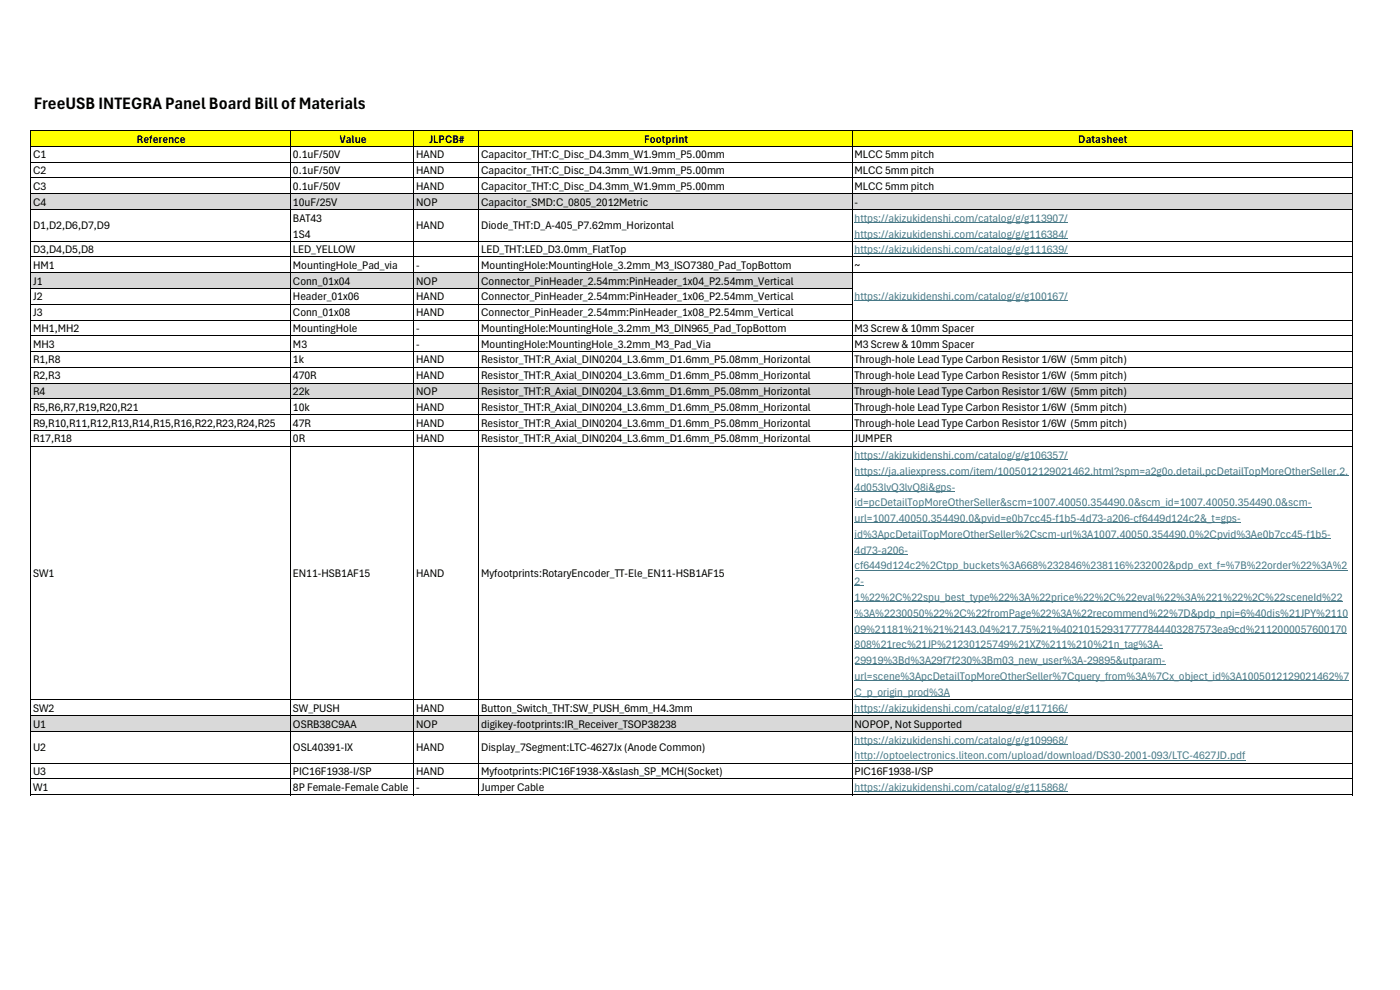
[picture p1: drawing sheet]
<svg xmlns="http://www.w3.org/2000/svg" width="297mm" height="210mm" viewBox="0 0 297 210" stroke-linecap="round" stroke-linejoin="round" font-family="sans-serif">
<defs><g id="words">
<text font-size="3.7" x="7.2" y="23.1">FreeUSB INTEGRA Panel Board Bill of Materials</text>
<g font-size="2.5">
<text x="7" y="33.6">C1</text>
<text x="29" y="30.2">Reference</text>
<text x="62.2" y="33.6">0.1uF/50V</text>
<text x="72" y="30.2">Value</text>
<text x="88.3" y="33.6">HAND</text>
<text x="91.1" y="30.2">JLPCB#</text>
<text x="102.1" y="33.6">Capacitor_THT:C_Disc_D4.3mm_W1.9mm_P5.00mm</text>
<text x="136.7" y="30.2">Footprint</text>
<text x="181.3" y="33.6">MLCC 5mm pitch</text>
<text x="228.8" y="30.2">Datasheet</text>
<text x="7" y="36.9">C2</text>
<text x="7" y="40.3">C3</text>
<text x="62.2" y="36.9">0.1uF/50V</text>
<text x="62.2" y="40.3">0.1uF/50V</text>
<text x="88.3" y="36.9">HAND</text>
<text x="88.3" y="40.3">HAND</text>
<text x="102.1" y="36.9">Capacitor_THT:C_Disc_D4.3mm_W1.9mm_P5.00mm</text>
<text x="102.1" y="40.3">Capacitor_THT:C_Disc_D4.3mm_W1.9mm_P5.00mm</text>
<text x="181.3" y="36.9">MLCC 5mm pitch</text>
<text x="181.3" y="40.3">MLCC 5mm pitch</text>
<text x="7" y="43.6">C4</text>
<text x="62.2" y="43.6">10uF/25V</text>
<text x="62.2" y="47">BAT43</text>
<text x="88.3" y="43.6">NOP</text>
<text x="102.1" y="43.6">Capacitor_SMD:C_0805_2012Metric</text>
<text x="181.3" y="43.6">-</text>
<text x="7" y="48.6">D1,D2,D6,D7,D9</text>
<text x="7" y="53.7">D3,D4,D5,D8</text>
<text x="62.2" y="50.4">1S4</text>
<text x="62.2" y="53.7">LED_YELLOW</text>
<text x="88.3" y="48.6">HAND</text>
<text x="102.1" y="48.6">Diode_THT:D_A-405_P7.62mm_Horizontal</text>
<text x="102.1" y="53.7">LED_THT:LED_D3.0mm_FlatTop</text>
<text x="7" y="57">HM1</text>
<text x="62.2" y="57">MountingHole_Pad_via</text>
<text x="88.3" y="57">-</text>
<text x="102.1" y="57">MountingHole:MountingHole_3.2mm_M3_ISO7380_Pad_TopBottom</text>
<text x="181.3" y="57">~</text>
<text x="7" y="60.4">J1</text>
<text x="7" y="63.7">J2</text>
<text x="62.2" y="60.4">Conn_01x04</text>
<text x="62.2" y="63.7">Header_01x06</text>
<text x="88.3" y="60.4">NOP</text>
<text x="88.3" y="63.7">HAND</text>
<text x="102.1" y="60.4">Connector_PinHeader_2.54mm:PinHeader_1x04_P2.54mm_Vertical</text>
<text x="102.1" y="63.7">Connector_PinHeader_2.54mm:PinHeader_1x06_P2.54mm_Vertical</text>
<text x="7" y="67.1">J3</text>
<text x="7" y="70.4">MH1,MH2</text>
<text x="62.2" y="67.1">Conn_01x08</text>
<text x="62.2" y="70.4">MountingHole</text>
<text x="88.3" y="67.1">HAND</text>
<text x="88.3" y="70.4">-</text>
<text x="102.1" y="67.1">Connector_PinHeader_2.54mm:PinHeader_1x08_P2.54mm_Vertical</text>
<text x="102.1" y="70.4">MountingHole:MountingHole_3.2mm_M3_DIN965_Pad_TopBottom</text>
<text x="181.3" y="70.4">M3 Screw &amp; 10mm Spacer</text>
<text x="7" y="73.8">MH3</text>
<text x="7" y="77.1">R1,R8</text>
<text x="62.2" y="73.8">M3</text>
<text x="62.2" y="77.1">1k</text>
<text x="88.3" y="73.8">-</text>
<text x="88.3" y="77.1">HAND</text>
<text x="102.1" y="73.8">MountingHole:MountingHole_3.2mm_M3_Pad_Via</text>
<text x="102.1" y="77.1">Resistor_THT:R_Axial_DIN0204_L3.6mm_D1.6mm_P5.08mm_Horizontal</text>
<text x="181.3" y="73.8">M3 Screw &amp; 10mm Spacer</text>
<text x="181.3" y="77.1">Through-hole Lead Type Carbon Resistor 1/6W (5mm pitch)</text>
<text x="7" y="80.5">R2,R3</text>
<text x="7" y="83.8">R4</text>
<text x="62.2" y="80.5">470R</text>
<text x="62.2" y="83.8">22k</text>
<text x="88.3" y="80.5">HAND</text>
<text x="88.3" y="83.8">NOP</text>
<text x="102.1" y="80.5">Resistor_THT:R_Axial_DIN0204_L3.6mm_D1.6mm_P5.08mm_Horizontal</text>
<text x="102.1" y="83.8">Resistor_THT:R_Axial_DIN0204_L3.6mm_D1.6mm_P5.08mm_Horizontal</text>
<text x="181.3" y="80.5">Through-hole Lead Type Carbon Resistor 1/6W (5mm pitch)</text>
<text x="181.3" y="83.8">Through-hole Lead Type Carbon Resistor 1/6W (5mm pitch)</text>
<text x="7" y="87.1">R5,R6,R7,R19,R20,R21</text>
<text x="62.2" y="87.1">10k</text>
<text x="88.3" y="87.1">HAND</text>
<text x="102.1" y="87.1">Resistor_THT:R_Axial_DIN0204_L3.6mm_D1.6mm_P5.08mm_Horizontal</text>
<text x="181.3" y="87.1">Through-hole Lead Type Carbon Resistor 1/6W (5mm pitch)</text>
<text x="7" y="90.5">R9,R10,R11,R12,R13,R14,R15,R16,R22,R23,R24,R25</text>
<text x="7" y="93.8">R17,R18</text>
<text x="62.2" y="90.5">47R</text>
<text x="62.2" y="93.8">0R</text>
<text x="88.3" y="90.5">HAND</text>
<text x="88.3" y="93.8">HAND</text>
<text x="102.1" y="90.5">Resistor_THT:R_Axial_DIN0204_L3.6mm_D1.6mm_P5.08mm_Horizontal</text>
<text x="102.1" y="93.8">Resistor_THT:R_Axial_DIN0204_L3.6mm_D1.6mm_P5.08mm_Horizontal</text>
<text x="181.3" y="90.5">Through-hole Lead Type Carbon Resistor 1/6W (5mm pitch)</text>
<text x="181.3" y="93.8">JUMPER</text>
<text x="7" y="122.4">SW1</text>
<text x="62.2" y="122.4">EN11-HSB1AF15</text>
<text x="88.3" y="122.4">HAND</text>
<text x="102.1" y="122.4">Myfootprints:RotaryEncoder_TT-Ele_EN11-HSB1AF15</text>
<text x="7" y="151">SW2</text>
<text x="7" y="154.3">U1</text>
<text x="62.2" y="151">SW_PUSH</text>
<text x="62.2" y="154.3">OSRB38C9AA</text>
<text x="88.3" y="151">HAND</text>
<text x="88.3" y="154.3">NOP</text>
<text x="102.1" y="151">Button_Switch_THT:SW_PUSH_6mm_H4.3mm</text>
<text x="102.1" y="154.3">digikey-footprints:IR_Receiver_TSOP38238</text>
<text x="181.3" y="154.3">NOPOP, Not Supported</text>
<text x="7" y="159.4">U2</text>
<text x="62.2" y="159.4">OSL40391-IX</text>
<text x="88.3" y="159.4">HAND</text>
<text x="102.1" y="159.4">Display_7Segment:LTC-4627Jx (Anode Common)</text>
<text x="7" y="164.4">U3</text>
<text x="7" y="167.8">W1</text>
<text x="62.2" y="164.4">PIC16F1938-I/SP</text>
<text x="62.2" y="167.8">8P Female-Female Cable</text>
<text x="88.3" y="164.4">HAND</text>
<text x="88.3" y="167.8">-</text>
<text x="102.1" y="164.4">Myfootprints:PIC16F1938-X&amp;slash_SP_MCH(Socket)</text>
<text x="102.1" y="167.8">Jumper Cable</text>
<text x="181.3" y="164.4">PIC16F1938-I/SP</text>
</g>
<g font-size="2.5" fill="#467886">
<text x="181.3" y="47">https://akizukidenshi.com/catalog/g/g113907/</text>
<text x="181.3" y="50.4">https://akizukidenshi.com/catalog/g/g116384/</text>
<text x="181.3" y="53.7">https://akizukidenshi.com/catalog/g/g111639/</text>
<text x="181.3" y="63.5">https://akizukidenshi.com/catalog/g/g100167/</text>
<text x="181.3" y="97.4">https://akizukidenshi.com/catalog/g/g106357/</text>
<text x="181.3" y="100.7">https://ja.aliexpress.com/item/1005012129021462.html?spm=a2g0o.detail.pcDetailTopMoreOtherSeller.2.</text>
<text x="181.3" y="104.1">4d053lvQ3lvQ8i&amp;gps-</text>
<text x="181.3" y="107.4">id=pcDetailTopMoreOtherSeller&amp;scm=1007.40050.354490.0&amp;scm_id=1007.40050.354490.0&amp;scm-</text>
<text x="181.3" y="110.8">url=1007.40050.354490.0&amp;pvid=e0b7cc45-f1b5-4d73-a206-cf6449d124c2&amp;_t=gps-</text>
<text x="181.3" y="114.1">id%3ApcDetailTopMoreOtherSeller%2Cscm-url%3A1007.40050.354490.0%2Cpvid%3Ae0b7cc45-f1b5-</text>
<text x="181.3" y="117.5">4d73-a206-</text>
<text x="181.3" y="120.8">cf6449d124c2%2Ctpp_buckets%3A668%232846%238116%232002&amp;pdp_ext_f=%7B%22order%22%3A%2</text>
<text x="181.3" y="124.1">2-</text>
<text x="181.3" y="127.5">1%22%2C%22spu_best_type%22%3A%22price%22%2C%22eval%22%3A%221%22%2C%22sceneId%22</text>
<text x="181.3" y="130.8">%3A%2230050%22%2C%22fromPage%22%3A%22recommend%22%7D&amp;pdp_npi=6%40dis%21JPY%2110</text>
<text x="181.3" y="134.2">09%21181%21%21%2143.04%217.75%21%402101529317777844403287573ea9cd%2112000057600170</text>
<text x="181.3" y="137.5">808%21rec%21JP%21230125749%21XZ%211%210%21n_tag%3A-</text>
<text x="181.3" y="140.9">29919%3Bd%3A29f7f230%3Bm03_new_user%3A-29895&amp;utparam-</text>
<text x="181.3" y="144.2">url=scene%3ApcDetailTopMoreOtherSeller%7Cquery_from%3A%7Cx_object_id%3A1005012129021462%7</text>
<text x="181.3" y="147.6">C_p_origin_prod%3A</text>
<text x="181.3" y="151">https://akizukidenshi.com/catalog/g/g117166/</text>
<text x="181.3" y="157.8">https://akizukidenshi.com/catalog/g/g109968/</text>
<text x="181.3" y="161.1">http://optoelectronics.liteon.com/upload/download/DS30-2001-093/LTC-4627JD.pdf</text>
<text x="181.3" y="167.8">https://akizukidenshi.com/catalog/g/g115868/</text>
</g>
</g></defs>
<path d="M6.6 27.7h280.4v3.4h-280.4z" fill-rule="evenodd" fill="#ff0"/>
<g fill="#d9d9d9">
<path d="M6.6 41.1h280.4v3.4h-280.4z" fill-rule="evenodd"/>
<path d="M6.6 57.8h174.2v3.4h-174.2z" fill-rule="evenodd"/>
<path d="M6.6 81.3h280.4v3.3h-280.4z" fill-rule="evenodd"/>
<path d="M6.6 151.8h280.4v3.4h-280.4z" fill-rule="evenodd"/>
</g>
<path d="M181.3 47.2h45.3M181.3 50.5h45.3M181.3 53.8h45.3M181.3 97.5h45.3M181.3 100.9h104.8M181.3 104.2h21.4M181.3 107.6h96.9M181.3 110.9h82M181.3 114.3h101.1M181.3 117.6h11.3M181.3 120.9h104.6" fill="none" stroke="#467886" stroke-width=".21"/>
<path d="M181.3 124.3h2z" fill-rule="evenodd" fill="#467886"/>
<path d="M181.3 63.7h45.3M181.3 127.6h103.6M181.3 131h104.7M181.3 134.3h104.5M181.3 137.7h65.4M181.3 141h66M181.3 144.4h105M181.3 147.7h20.2M181.3 151.1h45.3M181.3 157.9h45.3M181.3 161.3h82.9M181.3 167.9h45.3" fill="none" stroke="#467886" stroke-width=".21"/>
<g fill="none" stroke="#000" stroke-width=".21">
<path d="M6.5 27.6v141.1M6.6 27.7h280.5M6.6 31.1h280.5M6.6 34.4h280.5M6.6 37.7h280.5M61.7 27.8v140.9M87.8 27.8v140.9M101.6 27.8v140.9M180.8 27.8v140.9M287 27.8v140.9M6.6 41.1h280.5M6.6 44.4h280.5"/>
<path d="M6.6 51.2h280.5M6.6 54.5h280.5M6.6 57.9h280.5M6.6 61.2h174.3M6.6 64.5h174.3M6.6 67.9h280.5M6.6 71.2h280.5M6.6 74.6h280.5M6.6 77.9h280.5M6.6 81.3h280.5M6.6 84.6h280.5M6.6 88h280.5"/>
<path d="M6.6 91.3h280.5M6.6 94.7h280.5M6.6 148.5h280.5M6.6 151.8h280.5M6.6 155.2h280.5M6.6 161.9h280.5M6.6 165.2h280.5M6.6 168.6h280.5"/>
</g>
<use href="#words"/>
</svg>
